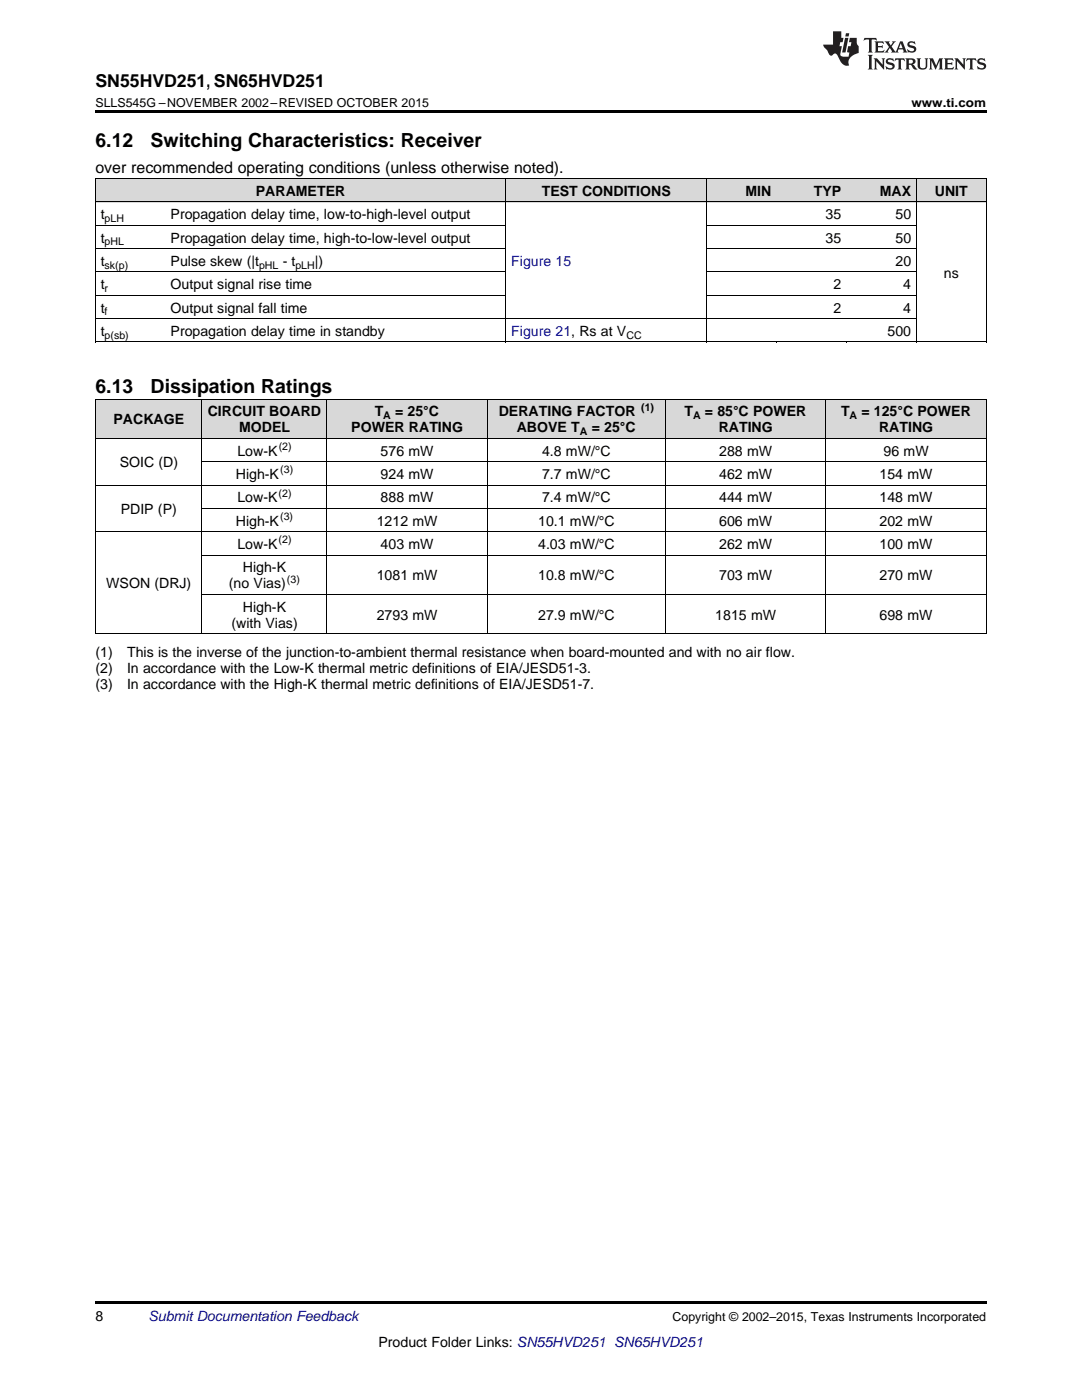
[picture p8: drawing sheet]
<svg xmlns="http://www.w3.org/2000/svg" width="216mm" height="279mm" viewBox="0 0 216 279" stroke-linecap="round" stroke-linejoin="round" font-family="sans-serif">
<defs><g id="words">
<g font-size="3.9">
<text x="19" y="29.3">6.12</text>
<text x="30.1" y="29.3">Switching Characteristics: Receiver</text>
<text x="19" y="78.5">6.13</text>
<text x="30.1" y="78.5">Dissipation Ratings</text>
</g>
<text font-size="3.5" x="19" y="17.3">SN55HVD251, SN65HVD251</text>
<text font-size="3.2" x="19" y="34.4">over recommended operating conditions (unless otherwise noted).</text>
<g font-size="2.8">
<text x="51" y="39.1">PARAMETER</text>
<text x="108.1" y="39.1">TEST CONDITIONS</text>
<text x="148.7" y="39.1">MIN</text>
<text x="162.4" y="39.1">TYP</text>
<text x="175.5" y="39.1">MAX</text>
<text x="186.5" y="39.1">UNIT</text>
<text x="20.1" y="43.7">t</text>
<text x="34" y="43.7">Propagation delay time, low-to-high-level output</text>
<text x="164.7" y="43.7">35</text>
<text x="178.7" y="43.7">50</text>
<text x="20.1" y="48.4">t</text>
<text x="20.1" y="53.1">t</text>
<text x="34" y="48.4">Propagation delay time, high-to-low-level output</text>
<text x="34" y="53.1">Pulse skew (|t</text>
<text x="56.4" y="53.1">- t</text>
<text x="62.8" y="53.1">|)</text>
<text x="164.7" y="48.4">35</text>
<text x="178.7" y="48.4">50</text>
<text x="178.7" y="53.1">20</text>
<text x="20.1" y="57.7">t</text>
<text x="34" y="57.7">Output signal rise time</text>
<text x="166.3" y="57.7">2</text>
<text x="180.2" y="57.7">4</text>
<text x="188.3" y="55.4">ns</text>
<text x="20.1" y="62.4">t</text>
<text x="34" y="62.4">Output signal fall time</text>
<text x="166.3" y="62.4">2</text>
<text x="180.2" y="62.4">4</text>
<text x="20.1" y="67">t</text>
<text x="34" y="67">Propagation delay time in standby</text>
<text x="177.1" y="67">500</text>
<text x="41.5" y="83.1">CIRCUIT BOARD</text>
<text x="74.8" y="83.1">T</text>
<text x="78.8" y="83.1">= 25°C</text>
<text x="99.5" y="83.1">DERATING FACTOR</text>
<text x="136.6" y="83.1">T</text>
<text x="140.7" y="83.1">= 85°C POWER</text>
<text x="167.8" y="83.1">T</text>
<text x="171.9" y="83.1">= 125°C POWER</text>
<text x="22.6" y="84.7">PACKAGE</text>
<text x="47.7" y="86.3">MODEL</text>
<text x="70.1" y="86.3">POWER RATING</text>
<text x="103.1" y="86.3">ABOVE T</text>
<text x="118.1" y="86.3">= 25°C</text>
<text x="143.4" y="86.3">RATING</text>
<text x="175.4" y="86.3">RATING</text>
<text x="23.9" y="93.3">SOIC (D)</text>
<text x="47.1" y="95.6">High-K</text>
<text x="47.4" y="90.9">Low-K</text>
<text x="76" y="90.9">576 mW</text>
<text x="76" y="95.6">924 mW</text>
<text x="108.2" y="90.9">4.8 mW/°C</text>
<text x="108.2" y="95.6">7.7 mW/°C</text>
<text x="143.5" y="90.9">288 mW</text>
<text x="143.5" y="95.6">462 mW</text>
<text x="175.5" y="95.6">154 mW</text>
<text x="176.3" y="90.9">96 mW</text>
<text x="47.4" y="100.3">Low-K</text>
<text x="76" y="100.3">888 mW</text>
<text x="108.2" y="100.3">7.4 mW/°C</text>
<text x="143.5" y="100.3">444 mW</text>
<text x="175.5" y="100.3">148 mW</text>
<text x="24.1" y="102.6">PDIP (P)</text>
<text x="47.1" y="104.9">High-K</text>
<text x="75.2" y="104.9">1212 mW</text>
<text x="107.4" y="104.9">10.1 mW/°C</text>
<text x="143.5" y="104.9">606 mW</text>
<text x="175.5" y="104.9">202 mW</text>
<text x="47.4" y="109.6">Low-K</text>
<text x="76" y="109.6">403 mW</text>
<text x="107.4" y="109.6">4.03 mW/°C</text>
<text x="143.5" y="109.6">262 mW</text>
<text x="175.5" y="109.6">100 mW</text>
<text x="21.2" y="117.4">WSON (DRJ)</text>
<text x="45.7" y="117.4">(no Vias)</text>
<text x="48.5" y="114.2">High-K</text>
<text x="75.2" y="115.8">1081 mW</text>
<text x="107.4" y="115.8">10.8 mW/°C</text>
<text x="143.5" y="115.8">703 mW</text>
<text x="175.5" y="115.8">270 mW</text>
<text x="46.2" y="125.2">(with Vias)</text>
<text x="48.5" y="122.1">High-K</text>
<text x="75.2" y="123.6">2793 mW</text>
<text x="107.4" y="123.6">27.9 mW/°C</text>
<text x="142.7" y="123.6">1815 mW</text>
<text x="175.5" y="123.6">698 mW</text>
<text x="19" y="131.1">(1)</text>
<text x="25.4" y="131.1">This is the inverse of the junction-to-ambient thermal resistance when board-mounted and with no air flow.</text>
<text x="19" y="134.3">(2)</text>
<text x="19" y="137.4">(3)</text>
<text x="25.4" y="134.3">In accordance with the Low-K thermal metric definitions of EIA/JESD51-3.</text>
<text x="25.4" y="137.4">In accordance with the High-K thermal metric definitions of EIA/JESD51-7.</text>
<text x="19" y="263.6">8</text>
<text x="75.5" y="268.9">Product Folder Links: SN55HVD251 SN65HVD251</text>
</g>
<g font-size="2.8" fill="#00f">
<text x="102" y="53.1">Figure 15</text>
<text x="102" y="67">Figure 21, Rs at V</text>
</g>
<text font-size="2.8" fill="#0000c8" x="29.6" y="263.6">Submit Documentation Feedback</text>
<g font-size="2.5">
<text x="19" y="21.4">SLLS545G –NOVEMBER 2002–REVISED OCTOBER 2015</text>
<text x="181.9" y="21.4">www.ti.com</text>
<text x="134.2" y="263.6">Copyright © 2002–2015, Texas Instruments Incorporated</text>
</g>
<g font-size="2.1">
<text x="20.9" y="44.3">pLH</text>
<text x="20.9" y="49">pHL</text>
<text x="20.9" y="53.6">sk(p)</text>
<text x="51.7" y="53.6">pHL</text>
<text x="58.9" y="53.6">pLH</text>
<text x="20.9" y="58.3">r</text>
<text x="20.9" y="62.9">f</text>
<text x="20.9" y="67.6">p(sb)</text>
<text x="125" y="67.6">CC</text>
<text x="76.5" y="83.7">A</text>
<text x="127.9" y="82">(1)</text>
<text x="138.3" y="83.7">A</text>
<text x="169.5" y="83.7">A</text>
<text x="55.6" y="89.8">(2)</text>
<text x="115.7" y="86.9">A</text>
<text x="55.9" y="94.5">(3)</text>
<text x="55.6" y="99.1">(2)</text>
<text x="55.9" y="103.8">(3)</text>
<text x="55.6" y="108.4">(2)</text>
<text x="57.3" y="116.3">(3)</text>
</g>
</g></defs>
<g fill="#d8d8d8">
<path d="M19 79.7h21.4v7.9h-21.4z"/>
<path d="M40.4 79.7h24.9v7.9h-24.9z"/>
<path d="M65.3 79.7h32v7.9h-32z"/>
<path d="M97.3 79.7h35.5v7.9h-35.5z"/>
<path d="M132.8 79.7h32v7.9h-32z"/>
<path d="M164.8 79.7h32v7.9h-32z"/>
<path d="M19 35.7h14v4.7h-14z"/>
<path d="M33 35.7h68v4.7h-68z"/>
<path d="M101 35.7h40v4.7h-40z"/>
<path d="M141 35.7h14v4.7h-14z"/>
<path d="M155 35.7h13.9v4.7h-13.9z"/>
<path d="M168.9 35.7h14v4.7h-14z"/>
<path d="M182.9 35.7h13.9v4.7h-13.9z"/>
</g>
<path d="M19 22h177.8v.5h-177.8zM19 68.3h.2zM100.9 68.3h.1zM140.9 68.3h.1zM154.9 68.3h.1zM168.8 68.3h.1zM182.8 68.3h.1zM196.7 68.3h.1zM19 259.7h177.8v.5h-177.8z" fill="#000"/>
<g fill="none" stroke="#000" stroke-width=".2">
<path d="M19 35.6h177.8M19.1 35.7v32.6M100.9 35.7v32.6M141 35.7v32.6M182.8 35.7v32.6M196.8 35.7v32.6M19 58.9h82M19 54.3h82M19 49.6h82M19 45h82M19 40.3h177.8M141 58.9h41.9"/>
<path d="M141 54.3h41.9M141 49.6h41.9M141 45h41.9M19 79.7h177.8M19 68.2h177.8M19 63.6h163.9M19.1 79.7v46.8M40.3 79.7v46.8M65.2 79.7v46.8M97.2 79.7v46.8M132.8 79.7v46.8M164.8 79.7v46.8"/>
<path d="M196.8 79.7v46.8M19 96.8h177.8M19 87.5h177.8M40.4 92.2h156.4M19 106.1h177.8M40.4 118.6h156.4M40.4 110.8h156.4M40.4 101.5h156.4M19 126.5h177.8"/>
</g>
<g fill="#231f20">
<path d="M172.5 7.6l-.1 .5 .4-.2h.6v.1v2.1l-.2 .4h.9l-.2-.4v-2.1l.1-.1h.5l.5 .2-.2-.5zM174.5 8.3l.2 .3v1.5l-.2 .4h1.8l.2-.6a1.04 1.04 0 0 1-1.3 .2v-.7h.6l.3 .2v-.6l-.3 .2h-.6v-.6l.8-.1 .4 .3-.2-.5zM176.5 8.3l.9 1.1-.9 1.1h.8l-.2-.2 .4-.7 .5 .7-.2 .2h1.5l-.2-.2 .2-.4h.9l.1 .4-.2 .2h1l-.3-.3-.7-1.9h-.5l-.9 2-.8-1 .9-1h-.8l.1 .3-.4 .5-.3-.6 .1-.2zM179.7 8.6l.4 1h-.7zM181.3 8.4a.63 .63 0 0 0-.2 .7 .63 .63 0 0 0 .6 .4l.6 .2 .1 .2a.75 .75 0 0 1-.7 .4 .75 .75 0 0 1-.6-.5l.1 .7 .1-.1a1.11 1.11 0 0 0 1.5-.6 1.13 1.13 0 0 0-1.2-.8l-.1-.4a1.04 1.04 0 0 1 1.2 .2l-.2-.5-.2 .1-.4-.2zM173.2 10.9l.2 .4v2.2l-.2 .4h1l-.3-.4v-2.2l.3-.4zM174.3 11.6l.3 .4v1.5l-.3 .4h.8l-.2-.4v-1.3l1.5 1.7v-1.9l.2-.4h-.7l.2 .4v.9l-1.1-1.3zM177 11.8a.62 .62 0 0 0-.2 .7 .62 .62 0 0 0 .6 .4l.6 .1 .1 .3a.76 .76 0 0 1-.7 .3 .76 .76 0 0 1-.7-.4l.2 .7 .1-.1a1.11 1.11 0 0 0 1.5-.6 1.13 1.13 0 0 0-1.2-.8l-.1-.4a1.04 1.04 0 0 1 1.2 .2l-.2-.6-.2 .1-.5-.1zM178.7 11.6l-.2 .6a.61 .61 0 0 1 .8-.3v1.6l-.2 .4h.9l-.2-.4v-1.6a.63 .63 0 0 1 .7 .3l-.1-.6zM180.6 11.6l.3 .4v1.5l-.3 .4h1l-.2-.2-.1-.8 .6 .2a.76 .76 0 0 0 1.2 .7l-1-1a.58 .58 0 0 0 .6-.5 .58 .58 0 0 0-.5-.6zM181.4 11.9h.1a.45 .45 0 0 1 .5 .1 .45 .45 0 0 1 .1 .5l-.8 .2zM182.9 11.6l.2 .2a2.17 2.17 0 0 0 .3 1.9 .99 .99 0 0 0 1.6-.6v-1.1l.2-.4h-.7l.2 .2a1.92 1.92 0 0 1-.2 1.8 .6 .6 0 0 1-.9-.5v-1.1l.2-.4zM185.4 11.6l.2 .4v1.5l-.2 .4h.7l-.2-.4v-1.4l.8 1.8 .8-1.8v1.4l-.2 .4h.9l-.2-.4v-1.5l.2-.4h-.8l-.6 1.5-.6-1.5zM188.4 11.6l.2 .4v1.5l-.2 .4h1.8l.1-.6a1.04 1.04 0 0 1-1.2 .1v-.6h.5l.4 .2v-.6l-.4 .2h-.5v-.7h.8l.3 .3-.1-.6zM190.5 11.6l.2 .4v1.5l-.2 .4h.7l-.2-.4v-1.3l1.5 1.7v-1.9l.2-.4h-.7l.2 .4v.9l-1.1-1.3zM192.9 11.6l-.1 .6a.61 .61 0 0 1 .7-.3l.1 1.6-.3 .4h1l-.3-.4 .1-1.6a.63 .63 0 0 1 .7 .3l-.1-.6zM195.2 11.8a.62 .62 0 0 0-.2 .7 .62 .62 0 0 0 .6 .4l.6 .1 .1 .3a.76 .76 0 0 1-.7 .3 .76 .76 0 0 1-.6-.4l.1 .7 .1-.1a1.11 1.11 0 0 0 1.6-.6 1.13 1.13 0 0 0-1.3-.8l-.1-.4a1.04 1.04 0 0 1 1.2 .2l-.1-.6-.2 .1-.5-.1z"/>
<path d="M166.2 6.3v2.6h-1.9v.4l.8 .9a.91 .91 0 0 0 1 .8 .56 .56 0 0 1 .5-.3 .56 .56 0 0 1 .5 .3l.4 .8a1.53 1.53 0 0 0 1.9 1.2 1.54 1.54 0 0 1 1-2.1l.9-.3v-1.4a1.52 1.52 0 0 1-.4-1.6h-1.3l-.2 .8h.5l-.2 .8h-.5l-.1 1v.2l.4 .1-.2 .8a1.93 1.93 0 0 1-1.6-.3l.3-1.8h-.5l.2-.8h.4l.2-.8h-.4v-1.3zM168.6 7.6l-.6 2.9h.7l.6-2.9zM168.8 6.6l-.1 .7h.6l.2-.7z"/>
</g>
<use href="#words"/>
</svg>
